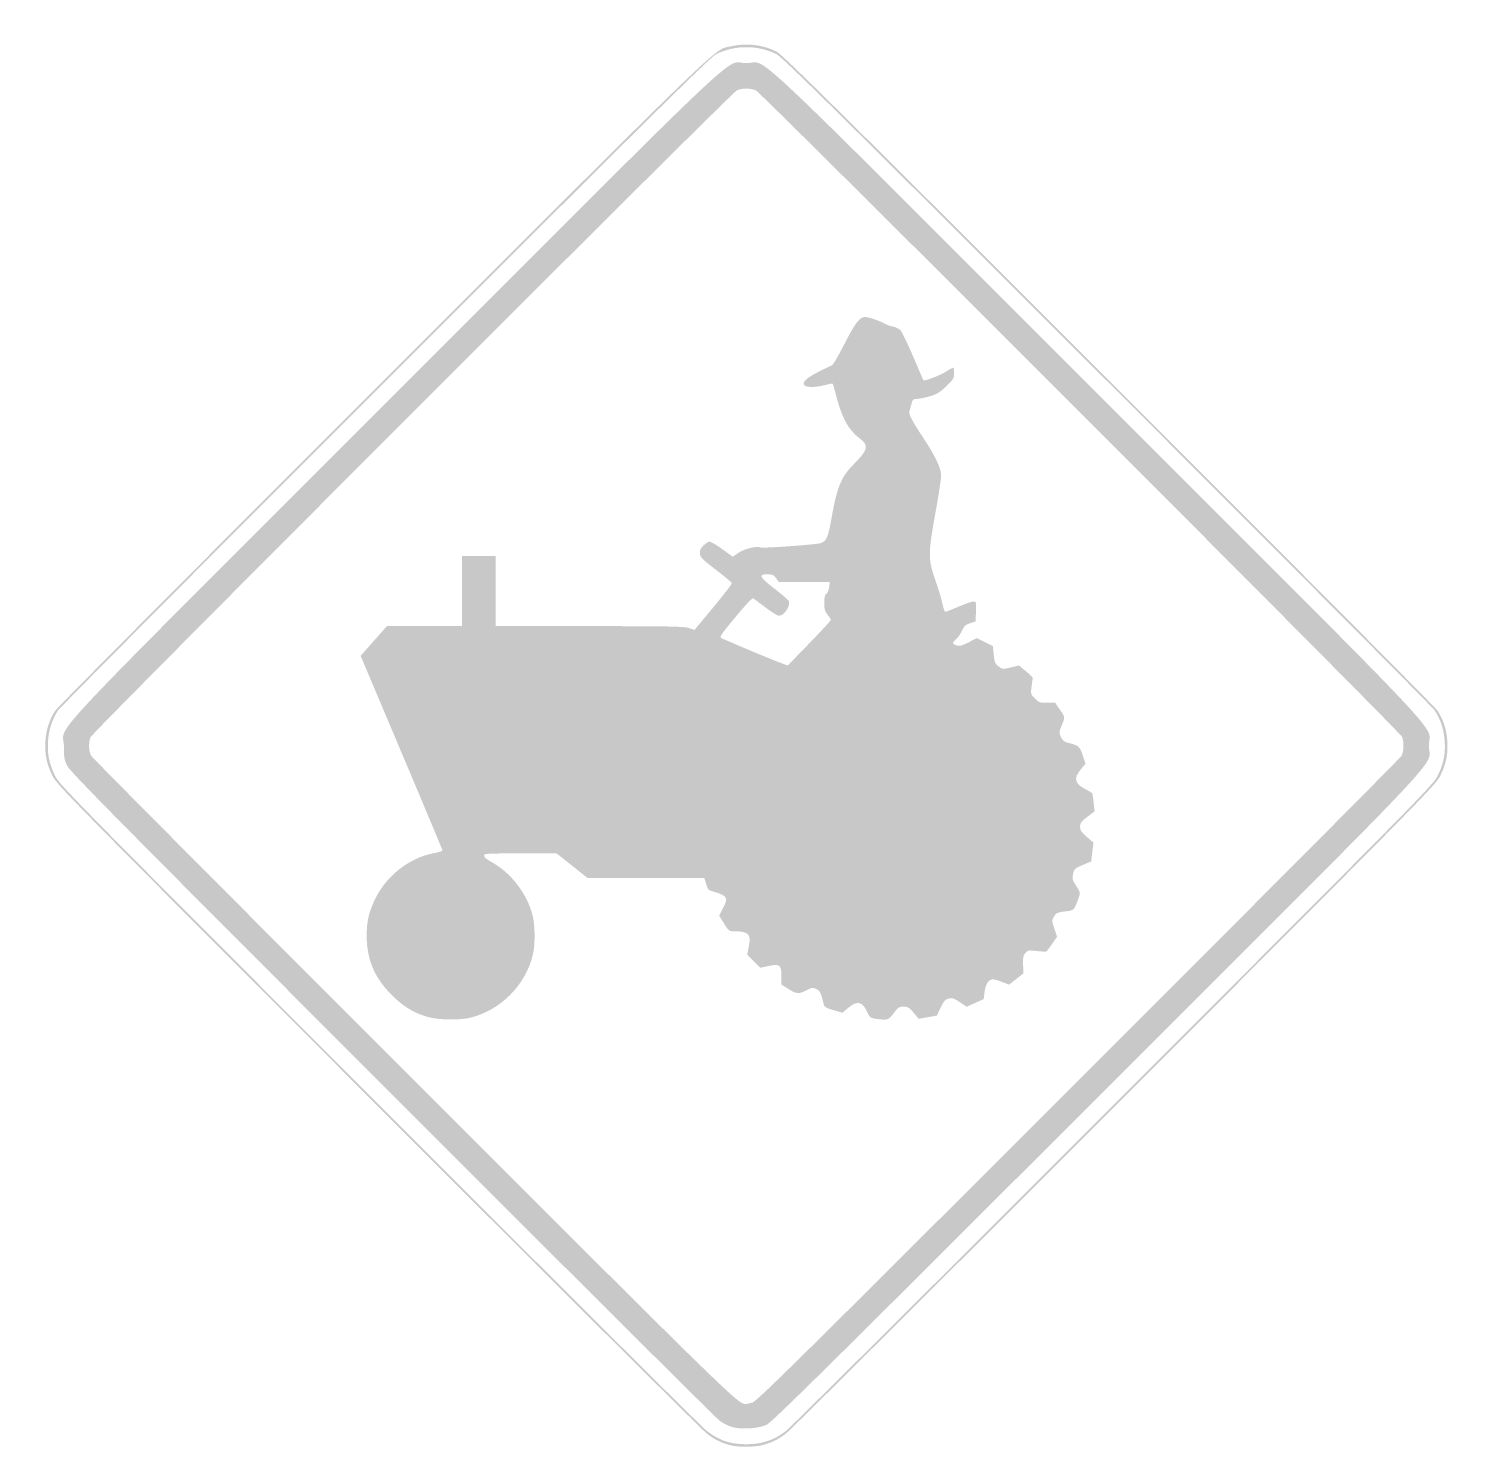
# Model space of a CAD drawing. Header units: inches. Extents: x -21.7 to 21.7, y -21.2 to 21.7.
import ezdxf

# ---------------------------------------------------------------- set-up
doc = ezdxf.new("R2010")
doc.units = ezdxf.units.IN
doc.header["$MEASUREMENT"] = 0

msp = doc.modelspace()

# ---------------------------------------------------------------- hatches: boundary and pattern name
h = msp.add_hatch(color=7)
edge = h.paths.add_edge_path()
edge.add_spline(control_points=[(-0.471, -20.6), (-0.568, -20.565), (-0.719, -20.486), (-0.805, -20.426), (-0.892, -20.365), (-5.341, -15.934), (-10.691, -10.58), (-18.701, -2.565), (-20.44, -0.806), (-20.532, -0.629), (-20.633, -0.434), (-20.644, -0.374), (-20.644, -0.02), (-20.644, 0.694), (-21.709, -0.44), (-10.635, 10.635), (0.417, 21.686), (-0.691, 20.644), (0, 20.644), (0.691, 20.644), (-0.417, 21.686), (10.635, 10.635), (21.687, -0.418), (20.644, 0.691), (20.644, -0.001), (20.644, -0.697), (21.679, 0.402), (10.598, -10.67), (2.486, -18.776), (0.772, -20.471), (0.609, -20.546), (0.349, -20.667), (-0.21, -20.695), (-0.471, -20.6)], knot_values=[0, 0, 0, 0, 1, 1, 1, 2, 2, 2, 3, 3, 3, 4, 4, 4, 5, 5, 5, 6, 6, 6, 7, 7, 7, 8, 8, 8, 9, 9, 9, 10, 10, 10, 11, 11, 11, 11], degree=3, periodic=0)
edge = h.paths.add_edge_path(flags=0)
edge.add_spline(control_points=[(0.177, -19.874), (0.314, -19.838), (1.566, -18.6), (10.049, -10.122), (15.393, -4.782), (19.79, -0.365), (19.821, -0.306), (19.887, -0.182), (19.895, 0.105), (19.836, 0.263), (19.784, 0.404), (0.457, 19.739), (0.289, 19.819), (0.13, 19.894), (-0.13, 19.894), (-0.289, 19.819), (-0.464, 19.735), (-19.784, 0.403), (-19.839, 0.255), (-19.902, 0.089), (-19.895, -0.168), (-19.824, -0.3), (-19.792, -0.362), (-15.401, -4.775), (-10.067, -10.108), (-0.344, -19.828), (-0.265, -19.906), (-0.02, -19.915), (0.002, -19.916), (0.09, -19.897), (0.177, -19.874)], knot_values=[0, 0, 0, 0, 1, 1, 1, 2, 2, 2, 3, 3, 3, 4, 4, 4, 5, 5, 5, 6, 6, 6, 7, 7, 7, 8, 8, 8, 9, 9, 9, 10, 10, 10, 10], degree=3, periodic=0)
h = msp.add_hatch(color=7)
edge = h.paths.add_edge_path()
edge.add_spline(control_points=[(-0.511, -21.157), (-0.791, -21.077), (-0.951, -20.995), (-1.201, -20.806), (-1.329, -20.708), (-5.802, -16.257), (-11.142, -10.913), (-20.492, -1.556), (-20.855, -1.188), (-20.989, -0.914), (-21.169, -0.548), (-21.228, -0.256), (-21.203, 0.137), (-21.18, 0.485), (-21.077, 0.8), (-20.9, 1.065), (-20.836, 1.16), (-16.36, 5.66), (-10.952, 11.065), (-0.384, 21.627), (-1.01, 21.025), (-0.462, 21.154), (-0.005, 21.262), (0.49, 21.204), (0.914, 20.994), (1.082, 20.91), (2.905, 19.108), (10.952, 11.065), (16.36, 5.66), (20.836, 1.16), (20.9, 1.065), (21.077, 0.8), (21.18, 0.485), (21.203, 0.137), (21.228, -0.256), (21.169, -0.548), (20.989, -0.914), (20.855, -1.188), (20.491, -1.557), (11.142, -10.914), (5.802, -16.257), (1.329, -20.708), (1.201, -20.806), (0.947, -20.998), (0.793, -21.075), (0.491, -21.158), (0.247, -21.225), (-0.275, -21.225), (-0.511, -21.157)], knot_values=[0, 0, 0, 0, 1, 1, 1, 2, 2, 2, 3, 3, 3, 4, 4, 4, 5, 5, 5, 6, 6, 6, 7, 7, 7, 8, 8, 8, 9, 9, 9, 10, 10, 10, 11, 11, 11, 12, 12, 12, 13, 13, 13, 14, 14, 14, 15, 15, 15, 16, 16, 16, 16], degree=3, periodic=0)
edge = h.paths.add_edge_path(flags=0)
edge.add_spline(control_points=[(0.491, -21.079), (0.793, -20.996), (0.947, -20.92), (1.201, -20.727), (1.329, -20.63), (5.785, -16.196), (11.102, -10.874), (20.413, -1.556), (20.776, -1.188), (20.911, -0.914), (21.09, -0.548), (21.15, -0.256), (21.124, 0.137), (21.101, 0.485), (20.999, 0.8), (20.821, 1.065), (20.758, 1.16), (16.299, 5.642), (10.913, 11.025), (2.898, 19.036), (1.082, 20.832), (0.914, 20.915), (0.345, 21.198), (-0.345, 21.198), (-0.914, 20.915), (-1.082, 20.832), (-2.898, 19.036), (-10.913, 11.025), (-16.299, 5.642), (-20.758, 1.16), (-20.821, 1.065), (-20.999, 0.8), (-21.101, 0.485), (-21.124, 0.137), (-21.15, -0.256), (-21.09, -0.548), (-20.911, -0.914), (-20.776, -1.188), (-20.415, -1.555), (-11.103, -10.874), (-5.785, -16.196), (-1.329, -20.63), (-1.201, -20.727), (-0.813, -21.021), (-0.5, -21.128), (-0.02, -21.132), (0.153, -21.133), (0.383, -21.109), (0.491, -21.079)], knot_values=[0, 0, 0, 0, 1, 1, 1, 2, 2, 2, 3, 3, 3, 4, 4, 4, 5, 5, 5, 6, 6, 6, 7, 7, 7, 8, 8, 8, 9, 9, 9, 10, 10, 10, 11, 11, 11, 12, 12, 12, 13, 13, 13, 14, 14, 14, 15, 15, 15, 16, 16, 16, 16], degree=3, periodic=0)
h = msp.add_hatch(color=7)
edge = h.paths.add_edge_path()
edge.add_spline(control_points=[(-9.565, -8.225), (-10.003, -8.12), (-10.359, -7.911), (-10.727, -7.544), (-11.248, -7.026), (-11.484, -6.469), (-11.485, -5.755), (-11.486, -5.337), (-11.428, -5.069), (-11.256, -4.694), (-10.916, -3.956), (-10.217, -3.398), (-9.453, -3.253), (-9.31, -3.226), (-9.192, -3.19), (-9.192, -3.173), (-9.192, -3.156), (-9.749, -1.825), (-10.43, -0.214)], knot_values=[0, 0, 0, 0, 1, 1, 1, 2, 2, 2, 3, 3, 3, 4, 4, 4, 5, 5, 5, 6, 6, 6, 6], degree=3, periodic=0)
edge.add_line((-10.43, -0.214), (-11.668, 2.716))
edge.add_line((-11.668, 2.716), (-11.271, 3.165))
edge.add_line((-11.271, 3.165), (-10.874, 3.614))
edge.add_line((-10.874, 3.614), (-9.738, 3.614))
edge.add_line((-9.738, 3.614), (-8.603, 3.614))
edge.add_line((-8.603, 3.614), (-8.603, 4.675))
edge.add_line((-8.603, 4.675), (-8.603, 5.735))
edge.add_line((-8.603, 5.735), (-8.092, 5.735))
edge.add_line((-8.092, 5.735), (-7.582, 5.735))
edge.add_line((-7.582, 5.735), (-7.582, 4.675))
edge.add_line((-7.582, 4.675), (-7.582, 3.614))
edge.add_line((-7.582, 3.614), (-4.739, 3.614))
edge.add_spline(control_points=[(-4.739, 3.614), (-2.344, 3.614), (-1.87, 3.605), (-1.733, 3.557)], knot_values=[0, 0, 0, 0, 1, 1, 1, 1], degree=3, periodic=0)
edge.add_line((-1.733, 3.557), (-1.57, 3.499))
edge.add_line((-1.57, 3.499), (-0.998, 4.186))
edge.add_spline(control_points=[(-0.998, 4.186), (-0.684, 4.564), (-0.433, 4.893), (-0.441, 4.918), (-0.449, 4.942), (-0.667, 5.124), (-0.925, 5.322), (-1.333, 5.634), (-1.396, 5.698), (-1.407, 5.807), (-1.416, 5.904), (-1.392, 5.96), (-1.302, 6.05), (-1.237, 6.115), (-1.151, 6.168), (-1.11, 6.168), (-1.069, 6.168), (-0.895, 6.065), (-0.724, 5.941)], knot_values=[0, 0, 0, 0, 1, 1, 1, 2, 2, 2, 3, 3, 3, 4, 4, 4, 5, 5, 5, 6, 6, 6, 6], degree=3, periodic=0)
edge.add_line((-0.724, 5.941), (-0.412, 5.714))
edge.add_line((-0.412, 5.714), (-0.229, 5.838))
edge.add_spline(control_points=[(-0.229, 5.838), (-0.052, 5.957), (0.337, 6.049), (0.427, 5.994), (0.477, 5.963), (2.139, 6.083), (2.249, 6.125), (2.428, 6.193), (2.473, 6.297), (2.575, 6.878), (2.737, 7.803), (2.867, 8.126), (3.221, 8.483), (3.688, 8.954), (3.718, 9.07), (3.432, 9.289), (3.096, 9.545), (2.906, 9.882), (2.729, 10.538), (2.669, 10.759), (2.616, 10.946), (2.611, 10.953), (2.606, 10.959), (2.492, 10.936), (2.358, 10.901), (2.053, 10.822), (1.754, 10.835), (1.736, 10.927), (1.712, 11.055), (1.918, 11.194), (2.593, 11.506), (2.625, 11.521), (2.795, 11.815), (2.971, 12.158), (3.293, 12.788), (3.427, 12.964), (3.59, 12.964), (3.7, 12.964), (4.025, 12.855), (4.183, 12.765), (4.248, 12.728), (4.365, 12.686), (4.443, 12.673), (4.52, 12.659), (4.62, 12.609), (4.664, 12.56), (4.709, 12.512), (4.88, 12.155), (5.046, 11.767), (5.211, 11.378), (5.352, 11.055), (5.359, 11.049), (5.39, 11.018), (5.857, 11.198), (6.028, 11.307), (6.135, 11.376), (6.236, 11.432), (6.254, 11.432), (6.271, 11.432), (6.285, 11.357), (6.285, 11.267), (6.285, 11.117), (6.264, 11.081), (6.054, 10.877), (5.866, 10.693), (5.774, 10.637), (5.559, 10.57), (5.414, 10.525), (5.236, 10.489), (5.163, 10.489), (5.041, 10.489), (5.028, 10.477), (4.989, 10.322), (4.965, 10.23), (4.938, 10.132), (4.929, 10.103), (4.905, 10.033), (5.032, 9.792), (5.334, 9.337), (5.705, 8.778), (5.893, 8.388), (5.893, 8.174), (5.893, 8.078), (5.811, 7.547), (5.711, 6.995), (5.493, 5.784), (5.494, 5.629), (5.728, 4.969), (5.812, 4.732), (5.904, 4.427), (5.931, 4.292), (5.959, 4.157), (5.997, 4.046), (6.016, 4.046), (6.035, 4.046), (6.216, 4.117), (6.418, 4.203), (6.62, 4.29), (6.824, 4.36), (6.871, 4.36), (6.952, 4.36), (6.956, 4.346), (6.945, 4.059)], knot_values=[0, 0, 0, 0, 1, 1, 1, 2, 2, 2, 3, 3, 3, 4, 4, 4, 5, 5, 5, 6, 6, 6, 7, 7, 7, 8, 8, 8, 9, 9, 9, 10, 10, 10, 11, 11, 11, 12, 12, 12, 13, 13, 13, 14, 14, 14, 15, 15, 15, 16, 16, 16, 17, 17, 17, 18, 18, 18, 19, 19, 19, 20, 20, 20, 21, 21, 21, 22, 22, 22, 23, 23, 23, 24, 24, 24, 25, 25, 25, 26, 26, 26, 27, 27, 27, 28, 28, 28, 29, 29, 29, 30, 30, 30, 31, 31, 31, 32, 32, 32, 33, 33, 33, 34, 34, 34, 34], degree=3, periodic=0)
edge.add_line((6.945, 4.059), (6.934, 3.758))
edge.add_line((6.934, 3.758), (6.767, 3.703))
edge.add_spline(control_points=[(6.767, 3.703), (6.631, 3.657), (6.587, 3.617), (6.527, 3.483), (6.486, 3.393), (6.407, 3.277), (6.35, 3.224), (6.219, 3.104), (6.22, 3.081), (6.356, 3.034), (6.447, 3.002), (6.507, 3.017), (6.718, 3.123)], knot_values=[0, 0, 0, 0, 1, 1, 1, 2, 2, 2, 3, 3, 3, 4, 4, 4, 4], degree=3, periodic=0)
edge.add_line((6.718, 3.123), (6.971, 3.251))
edge.add_line((6.971, 3.251), (7.214, 3.131))
edge.add_line((7.214, 3.131), (7.457, 3.011))
edge.add_line((7.457, 3.011), (7.484, 2.748))
edge.add_spline(control_points=[(7.484, 2.748), (7.507, 2.514), (7.524, 2.475), (7.631, 2.395), (7.749, 2.308), (7.758, 2.307), (7.998, 2.365)], knot_values=[0, 0, 0, 0, 1, 1, 1, 2, 2, 2, 2], degree=3, periodic=0)
edge.add_line((7.998, 2.365), (8.245, 2.424))
edge.add_line((8.245, 2.424), (8.453, 2.253))
edge.add_spline(control_points=[(8.453, 2.253), (8.568, 2.159), (8.662, 2.068), (8.661, 2.052), (8.66, 2.036), (8.646, 1.919), (8.628, 1.793), (8.597, 1.568), (8.599, 1.559), (8.725, 1.429), (8.844, 1.306), (8.873, 1.296), (9.097, 1.296)], knot_values=[0, 0, 0, 0, 1, 1, 1, 2, 2, 2, 3, 3, 3, 4, 4, 4, 4], degree=3, periodic=0)
edge.add_line((9.097, 1.296), (9.34, 1.296))
edge.add_line((9.34, 1.296), (9.49, 1.078))
edge.add_spline(control_points=[(9.49, 1.078), (9.654, 0.84), (9.654, 0.89), (9.495, 0.502), (9.46, 0.418), (9.465, 0.368), (9.517, 0.259), (9.569, 0.149), (9.616, 0.113), (9.751, 0.079), (10.06, 0.001), (10.083, -0.018), (10.173, -0.291)], knot_values=[0, 0, 0, 0, 1, 1, 1, 2, 2, 2, 3, 3, 3, 4, 4, 4, 4], degree=3, periodic=0)
edge.add_line((10.173, -0.291), (10.259, -0.548))
edge.add_line((10.259, -0.548), (10.109, -0.728))
edge.add_spline(control_points=[(10.109, -0.728), (9.892, -0.988), (9.932, -1.153), (10.252, -1.315), (10.357, -1.369), (10.452, -1.426), (10.461, -1.443), (10.471, -1.46), (10.491, -1.59), (10.506, -1.732)], knot_values=[0, 0, 0, 0, 1, 1, 1, 2, 2, 2, 3, 3, 3, 3], degree=3, periodic=0)
edge.add_line((10.506, -1.732), (10.533, -1.99))
edge.add_line((10.533, -1.99), (10.314, -2.155))
edge.add_spline(control_points=[(10.314, -2.155), (10.125, -2.298), (10.096, -2.338), (10.096, -2.453), (10.096, -2.564), (10.129, -2.614), (10.298, -2.76)], knot_values=[0, 0, 0, 0, 1, 1, 1, 2, 2, 2, 2], degree=3, periodic=0)
edge.add_line((10.298, -2.76), (10.501, -2.935))
edge.add_line((10.501, -2.935), (10.465, -3.219))
edge.add_line((10.465, -3.219), (10.43, -3.503))
edge.add_line((10.43, -3.503), (10.174, -3.611))
edge.add_spline(control_points=[(10.174, -3.611), (9.934, -3.713), (9.917, -3.728), (9.884, -3.881), (9.853, -4.027), (9.862, -4.062), (9.979, -4.245), (10.103, -4.437), (10.106, -4.454), (10.057, -4.59), (9.915, -4.982), (9.918, -4.979), (9.694, -5.008), (9.396, -5.046), (9.374, -5.055), (9.3, -5.18), (9.237, -5.287), (9.237, -5.305), (9.316, -5.537)], knot_values=[0, 0, 0, 0, 1, 1, 1, 2, 2, 2, 3, 3, 3, 4, 4, 4, 5, 5, 5, 6, 6, 6, 6], degree=3, periodic=0)
edge.add_line((9.316, -5.537), (9.398, -5.78))
edge.add_line((9.398, -5.78), (9.25, -5.995))
edge.add_spline(control_points=[(9.25, -5.995), (9.169, -6.113), (9.09, -6.217), (9.074, -6.227), (9.058, -6.236), (8.929, -6.23), (8.785, -6.213), (8.546, -6.184), (8.518, -6.189), (8.443, -6.269), (8.375, -6.342), (8.363, -6.398), (8.371, -6.622)], knot_values=[0, 0, 0, 0, 1, 1, 1, 2, 2, 2, 3, 3, 3, 4, 4, 4, 4], degree=3, periodic=0)
edge.add_line((8.371, -6.622), (8.381, -6.889))
edge.add_line((8.381, -6.889), (8.164, -7.06))
edge.add_line((8.164, -7.06), (7.947, -7.231))
edge.add_line((7.947, -7.231), (7.743, -7.151))
edge.add_spline(control_points=[(7.743, -7.151), (7.631, -7.107), (7.505, -7.071), (7.462, -7.071), (7.329, -7.071), (7.237, -7.206), (7.207, -7.445)], knot_values=[0, 0, 0, 0, 1, 1, 1, 2, 2, 2, 2], degree=3, periodic=0)
edge.add_line((7.207, -7.445), (7.179, -7.668))
edge.add_line((7.179, -7.668), (6.922, -7.783))
edge.add_line((6.922, -7.783), (6.665, -7.899))
edge.add_line((6.665, -7.899), (6.455, -7.759))
edge.add_spline(control_points=[(6.455, -7.759), (6.274, -7.639), (6.227, -7.624), (6.118, -7.652), (6.012, -7.679), (5.972, -7.725), (5.877, -7.925)], knot_values=[0, 0, 0, 0, 1, 1, 1, 2, 2, 2, 2], degree=3, periodic=0)
edge.add_line((5.877, -7.925), (5.763, -8.166))
edge.add_line((5.763, -8.166), (5.488, -8.215))
edge.add_line((5.488, -8.215), (5.213, -8.264))
edge.add_line((5.213, -8.264), (5.058, -8.08))
edge.add_spline(control_points=[(5.058, -8.08), (4.923, -7.92), (4.883, -7.896), (4.753, -7.896), (4.618, -7.896), (4.588, -7.916), (4.459, -8.092), (4.303, -8.304), (4.275, -8.313), (3.918, -8.264), (3.758, -8.242), (3.732, -8.224), (3.672, -8.09), (3.514, -7.74), (3.365, -7.699), (3.086, -7.929)], knot_values=[0, 0, 0, 0, 1, 1, 1, 2, 2, 2, 3, 3, 3, 4, 4, 4, 5, 5, 5, 5], degree=3, periodic=0)
edge.add_line((3.086, -7.929), (2.903, -8.08))
edge.add_line((2.903, -8.08), (2.633, -8.001))
edge.add_spline(control_points=[(2.633, -8.001), (2.405, -7.934), (2.358, -7.905), (2.338, -7.82), (2.252, -7.464), (2.232, -7.423), (2.12, -7.365), (2.011, -7.309), (1.992, -7.311), (1.803, -7.407), (1.574, -7.523), (1.517, -7.517), (1.247, -7.346)], knot_values=[0, 0, 0, 0, 1, 1, 1, 2, 2, 2, 3, 3, 3, 4, 4, 4, 4], degree=3, periodic=0)
edge.add_line((1.247, -7.346), (1.061, -7.228))
edge.add_line((1.061, -7.228), (1.061, -6.986))
edge.add_spline(control_points=[(1.061, -6.986), (1.061, -6.633), (1.014, -6.594), (0.678, -6.665)], knot_values=[0, 0, 0, 0, 1, 1, 1, 1], degree=3, periodic=0)
edge.add_line((0.678, -6.665), (0.416, -6.72))
edge.add_line((0.416, -6.72), (0.22, -6.524))
edge.add_line((0.22, -6.524), (0.024, -6.328))
edge.add_line((0.024, -6.328), (0.074, -6.076))
edge.add_spline(control_points=[(0.074, -6.076), (0.149, -5.7), (0.071, -5.618), (-0.368, -5.617), (-0.524, -5.617), (-0.536, -5.607), (-0.677, -5.379)], knot_values=[0, 0, 0, 0, 1, 1, 1, 2, 2, 2, 2], degree=3, periodic=0)
edge.add_line((-0.677, -5.379), (-0.824, -5.142))
edge.add_line((-0.824, -5.142), (-0.704, -4.905))
edge.add_spline(control_points=[(-0.704, -4.905), (-0.597, -4.693), (-0.59, -4.659), (-0.639, -4.585), (-0.672, -4.535), (-0.785, -4.477), (-0.925, -4.438), (-1.15, -4.376), (-1.158, -4.369), (-1.214, -4.191)], knot_values=[0, 0, 0, 0, 1, 1, 1, 2, 2, 2, 3, 3, 3, 3], degree=3, periodic=0)
edge.add_line((-1.214, -4.191), (-1.271, -4.007))
edge.add_line((-1.271, -4.007), (-3.035, -4.007))
edge.add_line((-3.035, -4.007), (-4.8, -4.007))
edge.add_line((-4.8, -4.007), (-5.27, -3.634))
edge.add_line((-5.27, -3.634), (-5.74, -3.261))
edge.add_line((-5.74, -3.261), (-6.838, -3.261))
edge.add_spline(control_points=[(-6.838, -3.261), (-7.857, -3.261), (-7.935, -3.265), (-7.935, -3.329), (-7.935, -3.372), (-7.847, -3.446), (-7.701, -3.526), (-7.113, -3.849), (-6.617, -4.502), (-6.463, -5.154), (-6.387, -5.474), (-6.387, -6.048), (-6.463, -6.346), (-6.694, -7.261), (-7.432, -7.998), (-8.346, -8.23), (-8.639, -8.304), (-9.25, -8.302), (-9.565, -8.225)], knot_values=[0, 0, 0, 0, 1, 1, 1, 2, 2, 2, 3, 3, 3, 4, 4, 4, 5, 5, 5, 6, 6, 6, 6], degree=3, periodic=0)
edge = h.paths.add_edge_path(flags=0)
edge.add_spline(control_points=[(1.917, 3.108), (2.267, 3.467), (2.553, 3.78), (2.553, 3.802), (2.553, 3.825), (2.509, 3.896), (2.455, 3.96), (2.374, 4.057), (2.357, 4.119), (2.357, 4.315), (2.357, 4.491), (2.373, 4.562), (2.419, 4.588), (2.453, 4.607), (2.49, 4.696), (2.503, 4.786)], knot_values=[0, 0, 0, 0, 1, 1, 1, 2, 2, 2, 3, 3, 3, 4, 4, 4, 5, 5, 5, 5], degree=3, periodic=0)
edge.add_line((2.503, 4.786), (2.525, 4.95))
edge.add_line((2.525, 4.95), (1.754, 4.95))
edge.add_line((1.754, 4.95), (0.984, 4.95))
edge.add_line((0.984, 4.95), (0.897, 5.068))
edge.add_spline(control_points=[(0.897, 5.068), (0.825, 5.166), (0.783, 5.185), (0.645, 5.185), (0.353, 5.185), (0.393, 5.1), (0.849, 4.748), (1.077, 4.572), (1.273, 4.404), (1.284, 4.374), (1.341, 4.226), (1.143, 3.928), (0.986, 3.928), (0.944, 3.928), (0.762, 4.04), (0.582, 4.176), (0.402, 4.313), (0.234, 4.437), (0.208, 4.453), (0.177, 4.471), (-0.015, 4.27), (-0.336, 3.882), (-0.765, 3.364), (-0.823, 3.278), (-0.76, 3.251), (0.371, 2.763), (1.242, 2.408), (1.259, 2.429), (1.271, 2.443), (1.567, 2.749), (1.917, 3.108)], knot_values=[0, 0, 0, 0, 1, 1, 1, 2, 2, 2, 3, 3, 3, 4, 4, 4, 5, 5, 5, 6, 6, 6, 7, 7, 7, 8, 8, 8, 9, 9, 9, 10, 10, 10, 10], degree=3, periodic=0)

doc.saveas('drawing.dxf')
